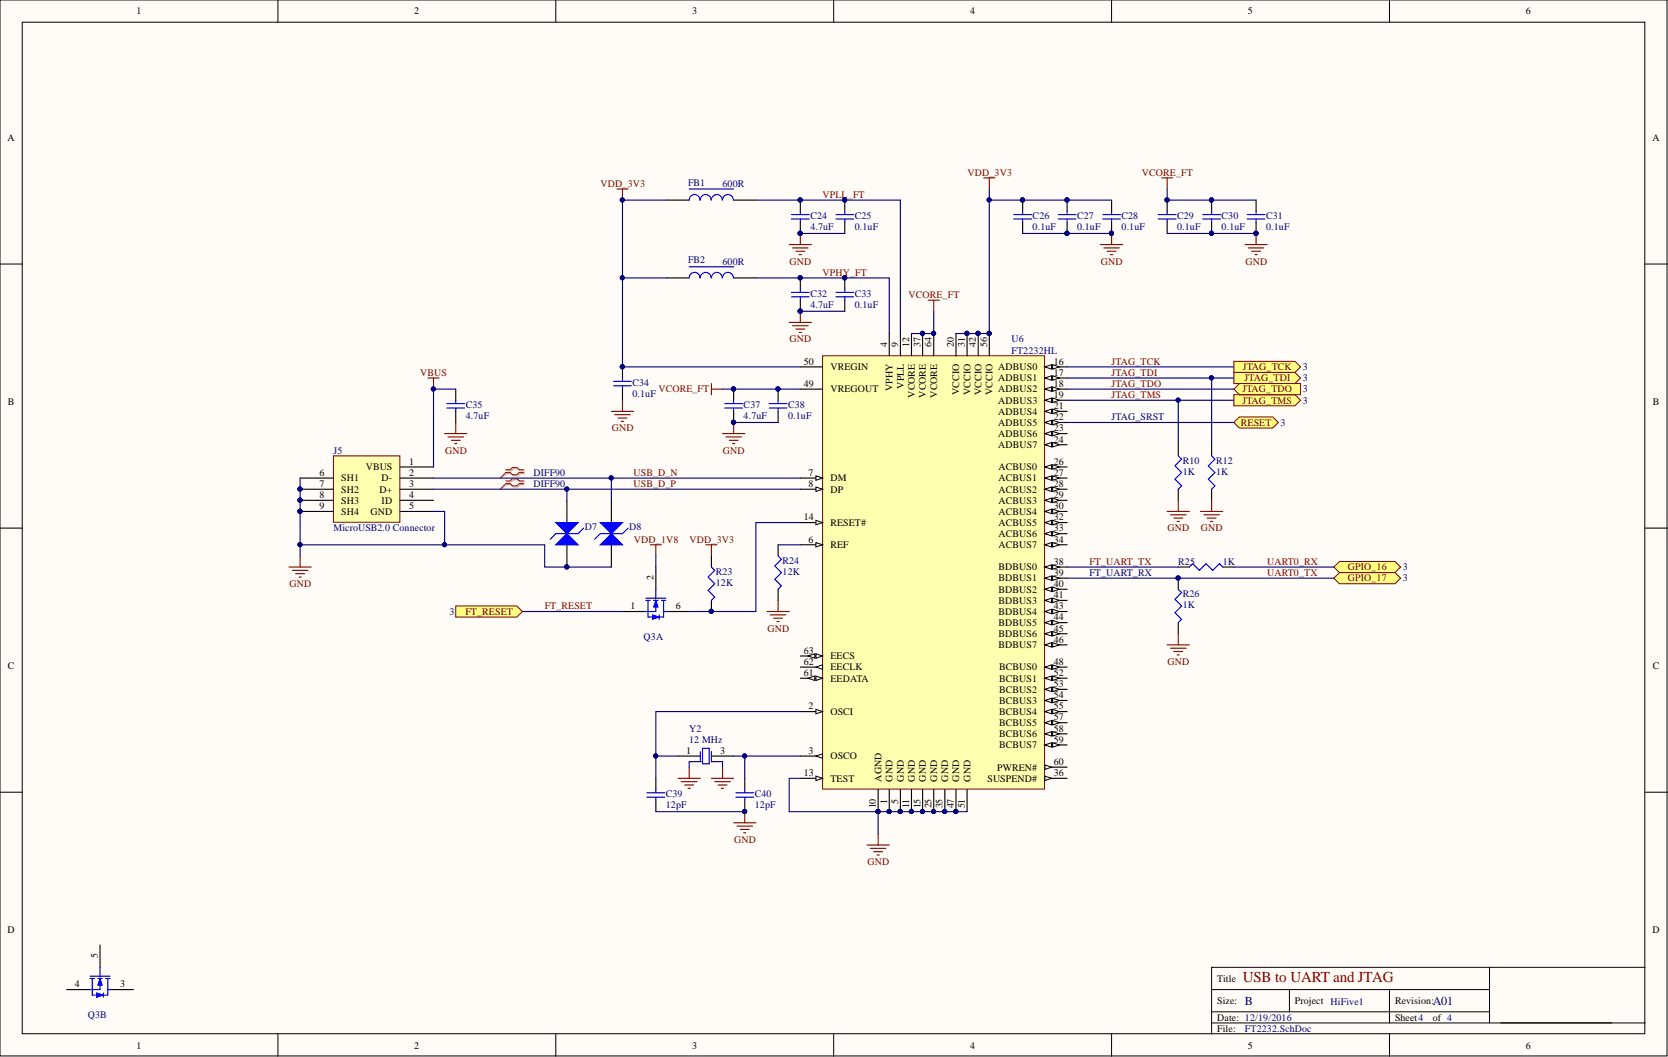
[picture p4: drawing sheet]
<svg xmlns="http://www.w3.org/2000/svg" width="381mm" height="241mm" viewBox="0 0 381 241" stroke-linecap="round" stroke-linejoin="round" font-family="sans-serif">
<defs><g id="words">
<text font-size="3.5" fill="#800000" x="283.9" y="224.1">USB to UART and JTAG</text>
<g font-size="2.8" fill="#000080">
<text x="284.4" y="229.4">B</text>
<text x="327.3" y="229.4">A01</text>
</g>
<g font-size="2.3">
<text x="31.1" y="3.3">1</text>
<text x="94.6" y="3.3">2</text>
<text x="158.1" y="3.3">3</text>
<text x="221.6" y="3.3">4</text>
<text x="285" y="3.3">5</text>
<text x="348.5" y="3.3">6</text>
<text x="1.7" y="32.1">A</text>
<text x="377.5" y="32.1">A</text>
<text x="183.6" y="83.2">50</text>
<text x="202.6" y="79.2" transform="rotate(-90 202.6 79.2)">4</text>
<text x="205.2" y="79.2" transform="rotate(-90 205.2 79.2)">9</text>
<text x="207.7" y="79.2" transform="rotate(-90 207.7 79.2)">12</text>
<text x="210.2" y="79.2" transform="rotate(-90 210.2 79.2)">37</text>
<text x="212.8" y="79.2" transform="rotate(-90 212.8 79.2)">64</text>
<text x="217.8" y="79.2" transform="rotate(-90 217.8 79.2)">20</text>
<text x="220.4" y="79.2" transform="rotate(-90 220.4 79.2)">31</text>
<text x="222.9" y="79.2" transform="rotate(-90 222.9 79.2)">42</text>
<text x="225.5" y="79.2" transform="rotate(-90 225.5 79.2)">56</text>
<text x="240.7" y="83.2">16</text>
<text x="183.6" y="88.3">49</text>
<text x="189.7" y="89.6">VREGOUT</text>
<text x="189.7" y="84.5">VREGIN</text>
<text x="203.9" y="89.3" transform="rotate(-90 203.9 89.3)">VPHY</text>
<text x="206.4" y="88.7" transform="rotate(-90 206.4 88.7)">VPLL</text>
<text x="228" y="84.5">ADBUS0</text>
<text x="228" y="87.1">ADBUS1</text>
<text x="228" y="89.6">ADBUS2</text>
<text x="240.7" y="85.8">17</text>
<text x="240.7" y="88.3">18</text>
<text x="1.8" y="92.5">B</text>
<text x="209" y="90.8" transform="rotate(-90 209 90.8)">VCORE</text>
<text x="211.5" y="90.8" transform="rotate(-90 211.5 90.8)">VCORE</text>
<text x="214" y="90.8" transform="rotate(-90 214 90.8)">VCORE</text>
<text x="219.1" y="90.1" transform="rotate(-90 219.1 90.1)">VCCIO</text>
<text x="221.7" y="90.1" transform="rotate(-90 221.7 90.1)">VCCIO</text>
<text x="224.2" y="90.1" transform="rotate(-90 224.2 90.1)">VCCIO</text>
<text x="226.7" y="90.1" transform="rotate(-90 226.7 90.1)">VCCIO</text>
<text x="228" y="92.1">ADBUS3</text>
<text x="228" y="94.7">ADBUS4</text>
<text x="240.7" y="90.9">19</text>
<text x="240.7" y="93.4">21</text>
<text x="240.7" y="95.9">22</text>
<text x="377.6" y="92.5">B</text>
<text x="228" y="97.2">ADBUS5</text>
<text x="228" y="99.7">ADBUS6</text>
<text x="240.7" y="98.5">23</text>
<text x="240.7" y="101">24</text>
<text x="83.5" y="107.4">VBUS</text>
<text x="93.4" y="106.1">1</text>
<text x="228" y="102.3">ADBUS7</text>
<text x="228.1" y="107.4">ACBUS0</text>
<text x="240.7" y="106.1">26</text>
<text x="73" y="108.6">6</text>
<text x="73" y="111.2">7</text>
<text x="73" y="113.7">8</text>
<text x="77.9" y="109.9">SH1</text>
<text x="77.9" y="112.4">SH2</text>
<text x="86.7" y="112.4">D+</text>
<text x="87.2" y="109.9">D-</text>
<text x="93.4" y="108.6">2</text>
<text x="93.4" y="111.2">3</text>
<text x="93.4" y="113.7">4</text>
<text x="184.7" y="108.6">7</text>
<text x="184.7" y="111.2">8</text>
<text x="189.7" y="109.9">DM</text>
<text x="189.7" y="112.4">DP</text>
<text x="228.1" y="109.9">ACBUS1</text>
<text x="228.1" y="112.4">ACBUS2</text>
<text x="240.7" y="108.6">27</text>
<text x="240.7" y="111.2">28</text>
<text x="240.7" y="113.7">29</text>
<text x="73" y="116.2">9</text>
<text x="77.9" y="115">SH3</text>
<text x="77.9" y="117.5">SH4</text>
<text x="84.6" y="117.5">GND</text>
<text x="87.2" y="115">ID</text>
<text x="93.4" y="116.2">5</text>
<text x="183.6" y="118.8">14</text>
<text x="228.1" y="115">ACBUS3</text>
<text x="228.1" y="117.5">ACBUS4</text>
<text x="240.7" y="116.2">30</text>
<text x="240.7" y="118.8">32</text>
<text x="184.7" y="123.9">6</text>
<text x="189.7" y="125.1">REF</text>
<text x="189.7" y="120.1">RESET#</text>
<text x="228.1" y="120.1">ACBUS5</text>
<text x="228.1" y="122.6">ACBUS6</text>
<text x="228.1" y="125.1">ACBUS7</text>
<text x="240.7" y="121.3">33</text>
<text x="240.7" y="123.9">34</text>
<text x="228.1" y="130.2">BDBUS0</text>
<text x="240.7" y="128.9">38</text>
<text x="240.7" y="131.5">39</text>
<text x="149.3" y="132.5" transform="rotate(-90 149.3 132.5)">2</text>
<text x="228.1" y="132.7">BDBUS1</text>
<text x="228.1" y="135.3">BDBUS2</text>
<text x="228.1" y="137.8">BDBUS3</text>
<text x="240.7" y="134">40</text>
<text x="240.7" y="136.6">41</text>
<text x="144" y="139.1">1</text>
<text x="154.4" y="139.1">6</text>
<text x="228.1" y="140.4">BDBUS4</text>
<text x="228.1" y="142.9">BDBUS5</text>
<text x="240.7" y="139.1">43</text>
<text x="240.7" y="141.6">44</text>
<text x="183.6" y="149.2">63</text>
<text x="228.1" y="145.4">BDBUS6</text>
<text x="228.1" y="148">BDBUS7</text>
<text x="240.7" y="144.2">45</text>
<text x="240.7" y="146.7">46</text>
<text x="1.8" y="152.7">C</text>
<text x="183.6" y="151.8">62</text>
<text x="183.6" y="154.3">61</text>
<text x="189.7" y="153.1">EECLK</text>
<text x="189.7" y="155.6">EEDATA</text>
<text x="189.7" y="150.5">EECS</text>
<text x="228.3" y="153.1">BCBUS0</text>
<text x="228.3" y="155.6">BCBUS1</text>
<text x="240.7" y="151.8">48</text>
<text x="240.7" y="154.3">52</text>
<text x="377.6" y="152.7">C</text>
<text x="184.7" y="161.9">2</text>
<text x="228.3" y="158.1">BCBUS2</text>
<text x="228.3" y="160.7">BCBUS3</text>
<text x="240.7" y="156.9">53</text>
<text x="240.7" y="159.4">54</text>
<text x="240.7" y="161.9">55</text>
<text x="189.7" y="163.2">OSCI</text>
<text x="228.3" y="163.2">BCBUS4</text>
<text x="228.3" y="165.7">BCBUS5</text>
<text x="240.7" y="164.5">57</text>
<text x="240.7" y="167">58</text>
<text x="156.7" y="172.1">1</text>
<text x="164.5" y="172.1">3</text>
<text x="184.7" y="172.1">3</text>
<text x="189.7" y="173.4">OSCO</text>
<text x="228.3" y="168.3">BCBUS6</text>
<text x="228.3" y="170.8">BCBUS7</text>
<text x="240.7" y="169.6">59</text>
<text x="183.6" y="177.2">13</text>
<text x="189.7" y="178.4">TEST</text>
<text x="201.3" y="178.4" transform="rotate(-90 201.3 178.4)">AGND</text>
<text x="203.9" y="178.4" transform="rotate(-90 203.9 178.4)">GND</text>
<text x="206.4" y="178.4" transform="rotate(-90 206.4 178.4)">GND</text>
<text x="209" y="178.4" transform="rotate(-90 209 178.4)">GND</text>
<text x="211.5" y="178.4" transform="rotate(-90 211.5 178.4)">GND</text>
<text x="214" y="178.4" transform="rotate(-90 214 178.4)">GND</text>
<text x="216.6" y="178.4" transform="rotate(-90 216.6 178.4)">GND</text>
<text x="219.1" y="178.4" transform="rotate(-90 219.1 178.4)">GND</text>
<text x="221.7" y="178.4" transform="rotate(-90 221.7 178.4)">GND</text>
<text x="225.6" y="178.4">SUSPEND#</text>
<text x="227.8" y="175.9">PWREN#</text>
<text x="240.7" y="177.2">36</text>
<text x="240.7" y="174.6">60</text>
<text x="200.1" y="184.5" transform="rotate(-90 200.1 184.5)">10</text>
<text x="202.6" y="183.4" transform="rotate(-90 202.6 183.4)">1</text>
<text x="205.2" y="183.4" transform="rotate(-90 205.2 183.4)">5</text>
<text x="207.7" y="184.4" transform="rotate(-90 207.7 184.4)">11</text>
<text x="210.2" y="184.5" transform="rotate(-90 210.2 184.5)">15</text>
<text x="212.8" y="184.5" transform="rotate(-90 212.8 184.5)">25</text>
<text x="215.3" y="184.5" transform="rotate(-90 215.3 184.5)">35</text>
<text x="217.8" y="184.5" transform="rotate(-90 217.8 184.5)">47</text>
<text x="220.4" y="184.5" transform="rotate(-90 220.4 184.5)">51</text>
<text x="1.7" y="213">D</text>
<text x="377.5" y="213">D</text>
<text x="22.3" y="218.8" transform="rotate(-90 22.3 218.8)">5</text>
<text x="17.1" y="225.4">4</text>
<text x="27.4" y="225.4">3</text>
<text x="278" y="224.1">Title</text>
<text x="278" y="229.2">Size:</text>
<text x="278" y="233">Date: 12/19/2016</text>
<text x="295.8" y="229.2">Project</text>
<text x="318.6" y="229.2">Revision:</text>
<text x="318.6" y="233">Sheet4</text>
<text x="327.3" y="233">of 4</text>
<text x="31.1" y="239.4">1</text>
<text x="94.6" y="239.4">2</text>
<text x="158.1" y="239.4">3</text>
<text x="221.6" y="239.4">4</text>
<text x="278" y="235.6">File:</text>
<text x="285" y="239.4">5</text>
<text x="348.5" y="239.4">6</text>
</g>
<g font-size="2.3" fill="#800000">
<text x="221" y="40.1">VDD_3V3</text>
<text x="260.8" y="40.1">VCORE_FT</text>
<text x="137.2" y="42.6">VDD_3V3</text>
<text x="187.9" y="45.2">VPLL_FT</text>
<text x="180.4" y="60.4">GND</text>
<text x="187.9" y="62.9">VPHY_FT</text>
<text x="251.4" y="60.4">GND</text>
<text x="284.5" y="60.4">GND</text>
<text x="207.5" y="68">VCORE_FT</text>
<text x="180.4" y="78.2">GND</text>
<text x="253.9" y="83.2">JTAG_TCK</text>
<text x="96" y="85.8">VBUS</text>
<text x="150.4" y="89.6">VCORE_FT</text>
<text x="253.9" y="85.8">JTAG_TDI</text>
<text x="253.9" y="88.3">JTAG_TDO</text>
<text x="283.8" y="89.6">JTAG_TDO</text>
<text x="283.9" y="84.5">JTAG_TCK</text>
<text x="284.3" y="87.1">JTAG_TDI</text>
<text x="253.9" y="90.9">JTAG_TMS</text>
<text x="283.8" y="92.1">JTAG_TMS</text>
<text x="139.7" y="98.5">GND</text>
<text x="283.4" y="97.2">RESET</text>
<text x="101.6" y="103.6">GND</text>
<text x="165.1" y="103.6">GND</text>
<text x="144.7" y="108.6">USB_D_N</text>
<text x="144.7" y="111.2">USB_D_P</text>
<text x="144.8" y="123.9">VDD_1V8</text>
<text x="157.5" y="123.9">VDD_3V3</text>
<text x="266.7" y="121.3">GND</text>
<text x="274.3" y="121.3">GND</text>
<text x="248.8" y="128.9">FT_UART_TX</text>
<text x="289.5" y="128.9">UART0_RX</text>
<text x="289.5" y="131.5">UART0_TX</text>
<text x="307.9" y="130.2">GPIO_16</text>
<text x="66.1" y="134">GND</text>
<text x="307.9" y="132.7">GPIO_17</text>
<text x="106.3" y="140.4">FT_RESET</text>
<text x="124.4" y="139.1">FT_RESET</text>
<text x="175.3" y="144.2">GND</text>
<text x="266.7" y="151.8">GND</text>
<text x="167.7" y="192.4">GND</text>
<text x="198.1" y="197.5">GND</text>
</g>
<g font-size="2.3" fill="#000080">
<text x="157.2" y="42.4">FB1</text>
<text x="165" y="42.6">600R</text>
<text x="185.1" y="50">C24</text>
<text x="185.1" y="52.5">4.7uF</text>
<text x="195.3" y="50">C25</text>
<text x="195.3" y="52.5">0.1uF</text>
<text x="235.9" y="50">C26</text>
<text x="235.9" y="52.5">0.1uF</text>
<text x="246" y="50">C27</text>
<text x="246" y="52.5">0.1uF</text>
<text x="256.2" y="50">C28</text>
<text x="256.2" y="52.5">0.1uF</text>
<text x="268.9" y="50">C29</text>
<text x="268.9" y="52.5">0.1uF</text>
<text x="279" y="50">C30</text>
<text x="279" y="52.5">0.1uF</text>
<text x="289.2" y="50">C31</text>
<text x="289.2" y="52.5">0.1uF</text>
<text x="157.2" y="60.2">FB2</text>
<text x="165" y="60.4">600R</text>
<text x="185.1" y="67.8">C32</text>
<text x="185.1" y="70.3">4.7uF</text>
<text x="195.3" y="67.8">C33</text>
<text x="195.3" y="70.3">0.1uF</text>
<text x="231.1" y="78.2">U6</text>
<text x="231.1" y="80.7">FT2232HL</text>
<text x="144.5" y="88.1">C34</text>
<text x="297.6" y="84.5">3</text>
<text x="297.6" y="87.1">3</text>
<text x="297.6" y="89.6">3</text>
<text x="106.4" y="93.1">C35</text>
<text x="106.4" y="95.7">4.7uF</text>
<text x="144.5" y="90.6">0.1uF</text>
<text x="169.9" y="93.1">C37</text>
<text x="169.9" y="95.7">4.7uF</text>
<text x="180" y="93.1">C38</text>
<text x="180" y="95.7">0.1uF</text>
<text x="253.9" y="95.9">JTAG_SRST</text>
<text x="297.6" y="92.1">3</text>
<text x="292.5" y="97.2">3</text>
<text x="76.2" y="103.6">J5</text>
<text x="270.2" y="105.8">R10</text>
<text x="277.8" y="105.8">R12</text>
<text x="121.9" y="108.6">DIFF90</text>
<text x="121.9" y="111.2">DIFF90</text>
<text x="270.2" y="108.4">1K</text>
<text x="277.8" y="108.4">1K</text>
<text x="76.2" y="121.3">MicroUSB2.0 Connector</text>
<text x="133.6" y="121.1">D7</text>
<text x="143.7" y="121.1">D8</text>
<text x="163.5" y="131.2">R23</text>
<text x="178.7" y="128.7">R24</text>
<text x="178.7" y="131.2">12K</text>
<text x="248.8" y="131.5">FT_UART_RX</text>
<text x="269.1" y="128.9">R25</text>
<text x="279.3" y="128.9">1K</text>
<text x="320.4" y="130.2">3</text>
<text x="163.5" y="133.8">12K</text>
<text x="270.2" y="136.3">R26</text>
<text x="320.4" y="132.7">3</text>
<text x="102.7" y="140.4">3</text>
<text x="270.2" y="138.8">1K</text>
<text x="147" y="146.2">Q3A</text>
<text x="157.4" y="167">Y2</text>
<text x="157.4" y="169.6">12 MHz</text>
<text x="152.1" y="182">C39</text>
<text x="152.1" y="184.5">12pF</text>
<text x="172.4" y="182">C40</text>
<text x="172.4" y="184.5">12pF</text>
<text x="20.1" y="232.5">Q3B</text>
<text x="303.9" y="229.5">HiFive1</text>
<text x="284.4" y="235.6">FT2232.SchDoc</text>
</g>
</g></defs>
<g fill="#fffcf8" stroke="#000" stroke-width=".23">
<path d="M0 0h380.8v241.1h-380.8z"/>
<path d="M5.1 5.1h370.6v230.9h-370.6z"/>
</g>
<g fill="none" stroke="#000" stroke-width=".23">
<path d="M63.5 0v5.1M127 0v5.1M190.4 0v5.1M253.9 0v5.1M317.4 0v5.1M0 60.3h5.1M375.8 60.3h5.1M0 120.6h5.1M375.8 120.6h5.1M0 180.9h5.1M375.8 180.9h5.1M63.5 236.1v5"/>
<path d="M127 236.1v5M190.4 236.1v5M253.9 236.1v5M276.8 225.9h63.4M276.8 233.5h99M276.8 231h63.4M294.5 225.9v5.1M317.4 225.9v7.6M317.4 236.1v5M340.2 220.8v12.7M375.8 220.8h-99v15.3"/>
</g>
<path d="M198 192.9h5.1M198.8 193.7h3.6M199.6 194.4h2M200.3 195.2h.5M200.6 190.4v2.5" fill="none" stroke="#800000" stroke-width=".26"/>
<path d="M187.9 81.2h50.7v98.9h-50.7z" fill="#ffffb0" stroke="#800000" stroke-width=".23"/>
<path d="M182.8 162.4h5.1M203.1 180.2v5.1" fill="none" stroke="#000" stroke-width=".26"/>
<circle cx="203.1" cy="185.3" r=".47" fill="#000080" stroke="#000080" stroke-width=".23"/>
<path d="M186.4 161.9l1.5 .5-1.5 .6z" fill="#fffcf8"/>
<path d="M186.4 161.9l1.5 .5-1.5 .6z" fill="none" stroke="#000" stroke-width=".23"/>
<path d="M182.8 172.6h5.1" fill="none" stroke="#000" stroke-width=".26"/>
<path d="M186.4 172.6l1.5-.5v1z" fill="#fffcf8"/>
<path d="M186.4 172.6l1.5-.5v1z" fill="none" stroke="#000" stroke-width=".23"/>
<path d="M203.1 76.1v5.1M182.8 124.4h5.1M205.7 180.2v5.1" fill="none" stroke="#000" stroke-width=".26"/>
<circle cx="205.6" cy="185.3" r=".47" fill="#000080" stroke="#000080" stroke-width=".23"/>
<path d="M186.4 123.9l1.5 .5-1.5 .5z" fill="#fffcf8"/>
<path d="M186.4 123.9l1.5 .5-1.5 .5z" fill="none" stroke="#000" stroke-width=".23"/>
<path d="M182.8 109.1h5.1" fill="none" stroke="#000" stroke-width=".26"/>
<path d="M186.4 108.6l1.5 .5-1.5 .5z" fill="#fffcf8"/>
<path d="M186.4 108.6l1.5 .5-1.5 .5z" fill="none" stroke="#000" stroke-width=".23"/>
<path d="M182.8 111.7h5.1" fill="none" stroke="#000" stroke-width=".26"/>
<path d="M186.4 111.2l1.5 .5-1.5 .5z" fill="#fffcf8"/>
<path d="M186.4 111.2l1.5 .5-1.5 .5z" fill="none" stroke="#000" stroke-width=".23"/>
<path d="M205.7 76.1v5.1M208.2 76.1v5.1M182.8 177.7h5.1M200.6 180.2v5.1M208.2 180.2v5.1" fill="none" stroke="#000" stroke-width=".26"/>
<g fill="#000080" stroke="#000080" stroke-width=".23">
<circle cx="200.5" cy="185.3" r=".47"/>
<circle cx="208.2" cy="185.3" r=".47"/>
</g>
<path d="M186.4 177.2l1.5 .5-1.5 .5z" fill="#fffcf8"/>
<path d="M186.4 177.2l1.5 .5-1.5 .5z" fill="none" stroke="#000" stroke-width=".23"/>
<path d="M182.8 119.3h5.1" fill="none" stroke="#000" stroke-width=".26"/>
<path d="M186.4 118.8l1.5 .5-1.5 .5z" fill="#fffcf8"/>
<path d="M186.4 118.8l1.5 .5-1.5 .5z" fill="none" stroke="#000" stroke-width=".23"/>
<path d="M238.7 83.8h5M210.7 180.2v5.1" fill="none" stroke="#000" stroke-width=".26"/>
<circle cx="210.7" cy="185.3" r=".47" fill="#000080" stroke="#000080" stroke-width=".23"/>
<path d="M238.7 83.8l1.5-.6v1.1z" fill="#fffcf8"/>
<path d="M238.7 83.8l1.5-.6v1.1z" fill="none" stroke="#000" stroke-width=".23"/>
<path d="M240.4 83.2l1.6 .6-1.6 .5z" fill="#fffcf8"/>
<path d="M240.4 83.2l1.6 .6-1.6 .5z" fill="none" stroke="#000" stroke-width=".23"/>
<path d="M238.7 86.3h5" fill="none" stroke="#000" stroke-width=".26"/>
<path d="M238.7 86.3l1.5-.5v1z" fill="#fffcf8"/>
<path d="M238.7 86.3l1.5-.5v1z" fill="none" stroke="#000" stroke-width=".23"/>
<path d="M240.4 85.8l1.6 .5-1.6 .5z" fill="#fffcf8"/>
<path d="M240.4 85.8l1.6 .5-1.6 .5z" fill="none" stroke="#000" stroke-width=".23"/>
<path d="M238.7 88.8h5" fill="none" stroke="#000" stroke-width=".26"/>
<path d="M238.7 88.8l1.5-.5v1z" fill="#fffcf8"/>
<path d="M238.7 88.8l1.5-.5v1z" fill="none" stroke="#000" stroke-width=".23"/>
<path d="M240.4 88.3l1.6 .5-1.6 .5z" fill="#fffcf8"/>
<path d="M240.4 88.3l1.6 .5-1.6 .5z" fill="none" stroke="#000" stroke-width=".23"/>
<path d="M238.7 91.4h5" fill="none" stroke="#000" stroke-width=".26"/>
<path d="M238.7 91.4l1.5-.5v1z" fill="#fffcf8"/>
<path d="M238.7 91.4l1.5-.5v1z" fill="none" stroke="#000" stroke-width=".23"/>
<path d="M240.4 90.9l1.6 .5-1.6 .5z" fill="#fffcf8"/>
<path d="M240.4 90.9l1.6 .5-1.6 .5z" fill="none" stroke="#000" stroke-width=".23"/>
<path d="M218.4 76.1v5.1M238.7 93.9h5" fill="none" stroke="#000" stroke-width=".26"/>
<path d="M238.7 93.9l1.5-.5v1z" fill="#fffcf8"/>
<path d="M238.7 93.9l1.5-.5v1z" fill="none" stroke="#000" stroke-width=".23"/>
<path d="M240.4 93.4l1.6 .5-1.6 .5z" fill="#fffcf8"/>
<path d="M240.4 93.4l1.6 .5-1.6 .5z" fill="none" stroke="#000" stroke-width=".23"/>
<path d="M238.7 96.4h5" fill="none" stroke="#000" stroke-width=".26"/>
<path d="M238.7 96.4l1.5-.5v1.1z" fill="#fffcf8"/>
<path d="M238.7 96.4l1.5-.5v1.1z" fill="none" stroke="#000" stroke-width=".23"/>
<path d="M240.4 95.9l1.6 .5-1.6 .6z" fill="#fffcf8"/>
<path d="M240.4 95.9l1.6 .5-1.6 .6z" fill="none" stroke="#000" stroke-width=".23"/>
<path d="M238.7 99h5" fill="none" stroke="#000" stroke-width=".26"/>
<path d="M238.7 99l1.5-.5v1z" fill="#fffcf8"/>
<path d="M238.7 99l1.5-.5v1z" fill="none" stroke="#000" stroke-width=".23"/>
<path d="M240.4 98.5l1.6 .5-1.6 .5z" fill="#fffcf8"/>
<path d="M240.4 98.5l1.6 .5-1.6 .5z" fill="none" stroke="#000" stroke-width=".23"/>
<path d="M238.7 101.5h5" fill="none" stroke="#000" stroke-width=".26"/>
<path d="M238.7 101.5l1.5-.5v1z" fill="#fffcf8"/>
<path d="M238.7 101.5l1.5-.5v1z" fill="none" stroke="#000" stroke-width=".23"/>
<path d="M240.4 101l1.6 .5-1.6 .5z" fill="#fffcf8"/>
<path d="M240.4 101l1.6 .5-1.6 .5z" fill="none" stroke="#000" stroke-width=".23"/>
<path d="M238.7 106.6h5M213.3 180.2v5.1" fill="none" stroke="#000" stroke-width=".26"/>
<circle cx="213.2" cy="185.3" r=".47" fill="#000080" stroke="#000080" stroke-width=".23"/>
<path d="M238.7 106.6l1.5-.5v1z" fill="#fffcf8"/>
<path d="M238.7 106.6l1.5-.5v1z" fill="none" stroke="#000" stroke-width=".23"/>
<path d="M240.4 106.1l1.6 .5-1.6 .5z" fill="#fffcf8"/>
<path d="M240.4 106.1l1.6 .5-1.6 .5z" fill="none" stroke="#000" stroke-width=".23"/>
<path d="M238.7 109.1h5" fill="none" stroke="#000" stroke-width=".26"/>
<path d="M238.7 109.1l1.5-.5v1z" fill="#fffcf8"/>
<path d="M238.7 109.1l1.5-.5v1z" fill="none" stroke="#000" stroke-width=".23"/>
<path d="M240.4 108.6l1.6 .5-1.6 .5z" fill="#fffcf8"/>
<path d="M240.4 108.6l1.6 .5-1.6 .5z" fill="none" stroke="#000" stroke-width=".23"/>
<path d="M238.7 111.7h5" fill="none" stroke="#000" stroke-width=".26"/>
<path d="M238.7 111.7l1.5-.5v1z" fill="#fffcf8"/>
<path d="M238.7 111.7l1.5-.5v1z" fill="none" stroke="#000" stroke-width=".23"/>
<path d="M240.4 111.2l1.6 .5-1.6 .5z" fill="#fffcf8"/>
<path d="M240.4 111.2l1.6 .5-1.6 .5z" fill="none" stroke="#000" stroke-width=".23"/>
<path d="M238.7 114.2h5" fill="none" stroke="#000" stroke-width=".26"/>
<path d="M238.7 114.2l1.5-.5v1z" fill="#fffcf8"/>
<path d="M238.7 114.2l1.5-.5v1z" fill="none" stroke="#000" stroke-width=".23"/>
<path d="M240.4 113.7l1.6 .5-1.6 .5z" fill="#fffcf8"/>
<path d="M240.4 113.7l1.6 .5-1.6 .5z" fill="none" stroke="#000" stroke-width=".23"/>
<path d="M238.7 116.8h5" fill="none" stroke="#000" stroke-width=".26"/>
<path d="M238.7 116.8l1.5-.6v1.1z" fill="#fffcf8"/>
<path d="M238.7 116.8l1.5-.6v1.1z" fill="none" stroke="#000" stroke-width=".23"/>
<path d="M240.4 116.2l1.6 .6-1.6 .5z" fill="#fffcf8"/>
<path d="M240.4 116.2l1.6 .6-1.6 .5z" fill="none" stroke="#000" stroke-width=".23"/>
<path d="M220.9 76.1v5.1M238.7 119.3h5" fill="none" stroke="#000" stroke-width=".26"/>
<circle cx="220.9" cy="76.1" r=".47" fill="#000080" stroke="#000080" stroke-width=".23"/>
<path d="M238.7 119.3l1.5-.5v1z" fill="#fffcf8"/>
<path d="M238.7 119.3l1.5-.5v1z" fill="none" stroke="#000" stroke-width=".23"/>
<path d="M240.4 118.8l1.6 .5-1.6 .5z" fill="#fffcf8"/>
<path d="M240.4 118.8l1.6 .5-1.6 .5z" fill="none" stroke="#000" stroke-width=".23"/>
<path d="M238.7 121.8h5" fill="none" stroke="#000" stroke-width=".26"/>
<path d="M238.7 121.8l1.5-.5v1z" fill="#fffcf8"/>
<path d="M238.7 121.8l1.5-.5v1z" fill="none" stroke="#000" stroke-width=".23"/>
<path d="M240.4 121.3l1.6 .5-1.6 .5z" fill="#fffcf8"/>
<path d="M240.4 121.3l1.6 .5-1.6 .5z" fill="none" stroke="#000" stroke-width=".23"/>
<path d="M238.7 124.4h5" fill="none" stroke="#000" stroke-width=".26"/>
<path d="M238.7 124.4l1.5-.5v1z" fill="#fffcf8"/>
<path d="M238.7 124.4l1.5-.5v1z" fill="none" stroke="#000" stroke-width=".23"/>
<path d="M240.4 123.9l1.6 .5-1.6 .5z" fill="#fffcf8"/>
<path d="M240.4 123.9l1.6 .5-1.6 .5z" fill="none" stroke="#000" stroke-width=".23"/>
<path d="M238.7 177.7h5M215.8 180.2v5.1" fill="none" stroke="#000" stroke-width=".26"/>
<circle cx="215.8" cy="185.3" r=".47" fill="#000080" stroke="#000080" stroke-width=".23"/>
<path d="M238.7 177.2l1.5 .5-1.5 .5z" fill="#fffcf8"/>
<path d="M238.7 177.2l1.5 .5-1.5 .5z" fill="none" stroke="#000" stroke-width=".23"/>
<path d="M210.7 76.1v5.1M238.7 129.4h5" fill="none" stroke="#000" stroke-width=".26"/>
<circle cx="210.7" cy="76.1" r=".47" fill="#000080" stroke="#000080" stroke-width=".23"/>
<path d="M238.7 129.4l1.5-.5v1.1z" fill="#fffcf8"/>
<path d="M238.7 129.4l1.5-.5v1.1z" fill="none" stroke="#000" stroke-width=".23"/>
<path d="M240.4 128.9l1.6 .5-1.6 .6z" fill="#fffcf8"/>
<path d="M240.4 128.9l1.6 .5-1.6 .6z" fill="none" stroke="#000" stroke-width=".23"/>
<path d="M238.7 132h5" fill="none" stroke="#000" stroke-width=".26"/>
<path d="M238.7 132l1.5-.5v1z" fill="#fffcf8"/>
<path d="M238.7 132l1.5-.5v1z" fill="none" stroke="#000" stroke-width=".23"/>
<path d="M240.4 131.5l1.6 .5-1.6 .5z" fill="#fffcf8"/>
<path d="M240.4 131.5l1.6 .5-1.6 .5z" fill="none" stroke="#000" stroke-width=".23"/>
<path d="M238.7 134.5h5" fill="none" stroke="#000" stroke-width=".26"/>
<path d="M238.7 134.5l1.5-.5v1z" fill="#fffcf8"/>
<path d="M238.7 134.5l1.5-.5v1z" fill="none" stroke="#000" stroke-width=".23"/>
<path d="M240.4 134l1.6 .5-1.6 .5z" fill="#fffcf8"/>
<path d="M240.4 134l1.6 .5-1.6 .5z" fill="none" stroke="#000" stroke-width=".23"/>
<path d="M238.7 137.1h5" fill="none" stroke="#000" stroke-width=".26"/>
<path d="M238.7 137.1l1.5-.5v1z" fill="#fffcf8"/>
<path d="M238.7 137.1l1.5-.5v1z" fill="none" stroke="#000" stroke-width=".23"/>
<path d="M240.4 136.6l1.6 .5-1.6 .5z" fill="#fffcf8"/>
<path d="M240.4 136.6l1.6 .5-1.6 .5z" fill="none" stroke="#000" stroke-width=".23"/>
<path d="M223.4 76.1v5.1M238.7 139.6h5" fill="none" stroke="#000" stroke-width=".26"/>
<circle cx="223.4" cy="76.1" r=".47" fill="#000080" stroke="#000080" stroke-width=".23"/>
<path d="M238.7 139.6l1.5-.5v1z" fill="#fffcf8"/>
<path d="M238.7 139.6l1.5-.5v1z" fill="none" stroke="#000" stroke-width=".23"/>
<path d="M240.4 139.1l1.6 .5-1.6 .5z" fill="#fffcf8"/>
<path d="M240.4 139.1l1.6 .5-1.6 .5z" fill="none" stroke="#000" stroke-width=".23"/>
<path d="M238.7 142.1h5" fill="none" stroke="#000" stroke-width=".26"/>
<path d="M238.7 142.1l1.5-.5v1z" fill="#fffcf8"/>
<path d="M238.7 142.1l1.5-.5v1z" fill="none" stroke="#000" stroke-width=".23"/>
<path d="M240.4 141.6l1.6 .5-1.6 .5z" fill="#fffcf8"/>
<path d="M240.4 141.6l1.6 .5-1.6 .5z" fill="none" stroke="#000" stroke-width=".23"/>
<path d="M238.7 144.7h5" fill="none" stroke="#000" stroke-width=".26"/>
<path d="M238.7 144.7l1.5-.5v1z" fill="#fffcf8"/>
<path d="M238.7 144.7l1.5-.5v1z" fill="none" stroke="#000" stroke-width=".23"/>
<path d="M240.4 144.2l1.6 .5-1.6 .5z" fill="#fffcf8"/>
<path d="M240.4 144.2l1.6 .5-1.6 .5z" fill="none" stroke="#000" stroke-width=".23"/>
<path d="M238.7 147.2h5" fill="none" stroke="#000" stroke-width=".26"/>
<path d="M238.7 147.2l1.5-.5v1z" fill="#fffcf8"/>
<path d="M238.7 147.2l1.5-.5v1z" fill="none" stroke="#000" stroke-width=".23"/>
<path d="M240.4 146.7l1.6 .5-1.6 .5z" fill="#fffcf8"/>
<path d="M240.4 146.7l1.6 .5-1.6 .5z" fill="none" stroke="#000" stroke-width=".23"/>
<path d="M238.7 152.3h5M218.4 180.2v5.1" fill="none" stroke="#000" stroke-width=".26"/>
<circle cx="218.3" cy="185.3" r=".47" fill="#000080" stroke="#000080" stroke-width=".23"/>
<path d="M238.7 152.3l1.5-.5v1z" fill="#fffcf8"/>
<path d="M238.7 152.3l1.5-.5v1z" fill="none" stroke="#000" stroke-width=".23"/>
<path d="M240.4 151.8l1.6 .5-1.6 .5z" fill="#fffcf8"/>
<path d="M240.4 151.8l1.6 .5-1.6 .5z" fill="none" stroke="#000" stroke-width=".23"/>
<path d="M182.8 88.8h5.1M182.8 83.8h5.1M238.7 154.8h5M220.9 180.2v5.1" fill="none" stroke="#000" stroke-width=".26"/>
<path d="M238.7 154.8l1.5-.5v1z" fill="#fffcf8"/>
<path d="M238.7 154.8l1.5-.5v1z" fill="none" stroke="#000" stroke-width=".23"/>
<path d="M240.4 154.3l1.6 .5-1.6 .5z" fill="#fffcf8"/>
<path d="M240.4 154.3l1.6 .5-1.6 .5z" fill="none" stroke="#000" stroke-width=".23"/>
<path d="M238.7 157.4h5" fill="none" stroke="#000" stroke-width=".26"/>
<path d="M238.7 157.4l1.5-.5v1z" fill="#fffcf8"/>
<path d="M238.7 157.4l1.5-.5v1z" fill="none" stroke="#000" stroke-width=".23"/>
<path d="M240.4 156.9l1.6 .5-1.6 .5z" fill="#fffcf8"/>
<path d="M240.4 156.9l1.6 .5-1.6 .5z" fill="none" stroke="#000" stroke-width=".23"/>
<path d="M238.7 159.9h5" fill="none" stroke="#000" stroke-width=".26"/>
<path d="M238.7 159.9l1.5-.5v1z" fill="#fffcf8"/>
<path d="M238.7 159.9l1.5-.5v1z" fill="none" stroke="#000" stroke-width=".23"/>
<path d="M240.4 159.4l1.6 .5-1.6 .5z" fill="#fffcf8"/>
<path d="M240.4 159.4l1.6 .5-1.6 .5z" fill="none" stroke="#000" stroke-width=".23"/>
<path d="M226 76.1v5.1M238.7 162.4h5" fill="none" stroke="#000" stroke-width=".26"/>
<circle cx="225.9" cy="76.1" r=".47" fill="#000080" stroke="#000080" stroke-width=".23"/>
<path d="M238.7 162.4l1.5-.5v1.1z" fill="#fffcf8"/>
<path d="M238.7 162.4l1.5-.5v1.1z" fill="none" stroke="#000" stroke-width=".23"/>
<path d="M240.4 161.9l1.6 .5-1.6 .6z" fill="#fffcf8"/>
<path d="M240.4 161.9l1.6 .5-1.6 .6z" fill="none" stroke="#000" stroke-width=".23"/>
<path d="M238.7 165h5" fill="none" stroke="#000" stroke-width=".26"/>
<path d="M238.7 165l1.5-.5v1z" fill="#fffcf8"/>
<path d="M238.7 165l1.5-.5v1z" fill="none" stroke="#000" stroke-width=".23"/>
<path d="M240.4 164.5l1.6 .5-1.6 .5z" fill="#fffcf8"/>
<path d="M240.4 164.5l1.6 .5-1.6 .5z" fill="none" stroke="#000" stroke-width=".23"/>
<path d="M238.7 167.5h5" fill="none" stroke="#000" stroke-width=".26"/>
<path d="M238.7 167.5l1.5-.5v1z" fill="#fffcf8"/>
<path d="M238.7 167.5l1.5-.5v1z" fill="none" stroke="#000" stroke-width=".23"/>
<path d="M240.4 167l1.6 .5-1.6 .5z" fill="#fffcf8"/>
<path d="M240.4 167l1.6 .5-1.6 .5z" fill="none" stroke="#000" stroke-width=".23"/>
<path d="M238.7 170.1h5" fill="none" stroke="#000" stroke-width=".26"/>
<path d="M238.7 170.1l1.5-.5v1z" fill="#fffcf8"/>
<path d="M238.7 170.1l1.5-.5v1z" fill="none" stroke="#000" stroke-width=".23"/>
<path d="M240.4 169.6l1.6 .5-1.6 .5z" fill="#fffcf8"/>
<path d="M240.4 169.6l1.6 .5-1.6 .5z" fill="none" stroke="#000" stroke-width=".23"/>
<path d="M238.7 175.1h5" fill="none" stroke="#000" stroke-width=".26"/>
<path d="M238.7 174.6l1.5 .5-1.5 .5z" fill="#fffcf8"/>
<path d="M238.7 174.6l1.5 .5-1.5 .5z" fill="none" stroke="#000" stroke-width=".23"/>
<path d="M182.8 152.3h5.1" fill="none" stroke="#000" stroke-width=".26"/>
<path d="M186.4 152.3l1.5-.5v1z" fill="#fffcf8"/>
<path d="M186.4 152.3l1.5-.5v1z" fill="none" stroke="#000" stroke-width=".23"/>
<path d="M182.8 154.8h5.1" fill="none" stroke="#000" stroke-width=".26"/>
<path d="M186.4 154.3l1.5 .5-1.5 .5z" fill="#fffcf8"/>
<path d="M186.4 154.3l1.5 .5-1.5 .5z" fill="none" stroke="#000" stroke-width=".23"/>
<path d="M184.6 154.8l1.5-.5v1z" fill="#fffcf8"/>
<path d="M184.6 154.8l1.5-.5v1z" fill="none" stroke="#000" stroke-width=".23"/>
<path d="M182.8 149.8h5.1" fill="none" stroke="#000" stroke-width=".26"/>
<path d="M186.4 149.2l1.5 .6-1.5 .5z" fill="#fffcf8"/>
<path d="M186.4 149.2l1.5 .6-1.5 .5z" fill="none" stroke="#000" stroke-width=".23"/>
<path d="M184.6 149.8l1.5-.6v1.1z" fill="#fffcf8"/>
<path d="M184.6 149.8l1.5-.6v1.1z" fill="none" stroke="#000" stroke-width=".23"/>
<path d="M152.3 45.7h5.1M167.6 45.7h5.1M152.3 63.5h5.1M167.6 63.5h5.1M213.3 76.1v5.1" fill="none" stroke="#000" stroke-width=".26"/>
<g fill="#000080" stroke="#000080" stroke-width=".23">
<circle cx="213.2" cy="76.1" r=".47"/>
<circle cx="203.1" cy="185.3" r=".47"/>
<circle cx="205.6" cy="185.3" r=".47"/>
<circle cx="200.5" cy="185.3" r=".47"/>
<circle cx="208.2" cy="185.3" r=".47"/>
<circle cx="210.7" cy="185.3" r=".47"/>
<circle cx="213.2" cy="185.3" r=".47"/>
<circle cx="220.9" cy="76.1" r=".47"/>
<circle cx="215.8" cy="185.3" r=".47"/>
<circle cx="210.7" cy="76.1" r=".47"/>
<circle cx="223.4" cy="76.1" r=".47"/>
<circle cx="218.3" cy="185.3" r=".47"/>
<circle cx="225.9" cy="76.1" r=".47"/>
<circle cx="182.8" cy="71" r=".47"/>
<circle cx="182.8" cy="53.3" r=".47"/>
<circle cx="142.1" cy="45.6" r=".47"/>
<circle cx="167.5" cy="96.4" r=".47"/>
<circle cx="253.9" cy="53.3" r=".47"/>
<circle cx="286.9" cy="53.3" r=".47"/>
<circle cx="170.1" cy="185.3" r=".47"/>
</g>
<path d="M157.4 43.1h10.2M159.9 45.7a1.23 1.23 0 0 0-1.2-1.3 1.23 1.23 0 0 0-1.3 1.3M162.4 45.7a1.23 1.23 0 0 0-1.2-1.3 1.23 1.23 0 0 0-1.2 1.3M165 45.7a1.23 1.23 0 0 0-1.3-1.3 1.23 1.23 0 0 0-1.2 1.3M167.5 45.7a1.23 1.23 0 0 0-1.2-1.3 1.23 1.23 0 0 0-1.3 1.3M157.4 60.9h10.2M159.9 63.4a1.23 1.23 0 0 0-1.2-1.2 1.23 1.23 0 0 0-1.3 1.3M162.4 63.4a1.23 1.23 0 0 0-1.2-1.2 1.23 1.23 0 0 0-1.2 1.3M165 63.4a1.23 1.23 0 0 0-1.3-1.2 1.23 1.23 0 0 0-1.2 1.3M167.5 63.4a1.23 1.23 0 0 0-1.2-1.2 1.23 1.23 0 0 0-1.3 1.3" fill="none" stroke="#00f" stroke-width=".26"/>
<g fill="none" stroke="#800000" stroke-width=".26">
<path d="M140.9 43.1h2.6M142.2 43.1v2.6M180.3 55.8h5M181 56.6h3.6M181.8 57.4h2M182.6 58.1h.5M182.8 53.3v2.5M224.7 40.6h2.5M226 40.6v2.5M251.4 55.8h5M252.1 56.6h3.6M252.9 57.4h2"/>
<path d="M253.6 58.1h.6M253.9 53.3v2.5M265.3 40.6h2.6M266.6 40.6v2.5M284.4 55.8h5.1M285.1 56.6h3.6M285.9 57.4h2M286.7 58.1h.5M286.9 53.3v2.5M180.3 73.6h5M181 74.4h3.6M181.8 75.1h2"/>
<path d="M182.6 75.9h.5M182.8 71.1v2.5M212 68.5h2.5M213.3 68.5v2.6M139.6 93.9h5.1M140.4 94.7h3.6M141.2 95.4h2M141.9 96.2h.5M142.2 91.4v2.5M162.5 87.6v2.5M162.5 88.8h2.5M165 99h5.1"/>
<path d="M165.8 99.7h3.6M167.6 96.4v2.6M166.6 100.5h2M167.3 101.3h.5M161.2 124.4h2.6M162.5 124.4v2.5M175.2 139.6h5.1M177.7 137.1v2.5M176 140.4h3.5M176.7 141.1h2M177.5 141.9h.5M167.6 187.8h5.1"/>
<path d="M168.3 188.6h3.6M169.1 189.4h2M169.9 190.1h.5M170.1 185.3v2.5"/>
</g>
<path d="M76.2 104.1h15.1v15.1h-15.1z" fill="#ffffb0" stroke="#800000" stroke-width=".23"/>
<g fill="none" stroke="#000" stroke-width=".26">
<path d="M193 45.7v2.5M193 50.8v2.5M233.6 45.7v2.5M233.6 50.8v2.5M243.7 45.7v2.5M243.7 50.8v2.5M253.9 45.7v2.5M253.9 50.8v2.5M266.6 45.7v2.5M266.6 50.8v2.5M276.8 45.7v2.5M276.8 50.8v2.5"/>
<path d="M286.9 45.7v2.5M286.9 50.8v2.5M193 63.5v2.5M193 68.5v2.6M142.2 83.8v2.5M142.2 88.8v2.6M177.7 88.8v2.6M177.7 93.9v2.5M68.6 109.1h7.6M68.6 111.7h7.6M68.6 114.2h7.6M68.6 116.8h7.6"/>
<path d="M91.4 106.6h7.6M91.4 109.1h7.6M91.4 111.7h7.6M91.4 114.2h7.6M91.4 116.8h7.6"/>
</g>
<g fill="#000080" stroke="#000080" stroke-width=".23">
<circle cx="68.5" cy="111.6" r=".47"/>
<circle cx="68.5" cy="114.2" r=".47"/>
<circle cx="68.5" cy="116.7" r=".47"/>
<circle cx="99" cy="88.8" r=".47"/>
<circle cx="233.6" cy="45.6" r=".47"/>
<circle cx="243.7" cy="45.6" r=".47"/>
<circle cx="243.7" cy="53.3" r=".47"/>
<circle cx="253.9" cy="53.3" r=".47"/>
<circle cx="266.6" cy="45.6" r=".47"/>
<circle cx="276.7" cy="45.6" r=".47"/>
<circle cx="276.7" cy="53.3" r=".47"/>
<circle cx="286.9" cy="53.3" r=".47"/>
<circle cx="192.9" cy="45.6" r=".47"/>
<circle cx="192.9" cy="63.4" r=".47"/>
<circle cx="142.1" cy="83.7" r=".47"/>
<circle cx="177.7" cy="88.8" r=".47"/>
</g>
<path d="M97.8 86.3h2.5M99 86.3v2.5M101.6 99h5M102.3 99.7h3.6M104.1 96.4v2.6M103.1 100.5h2M103.8 101.3h.6M66 129.4h5.1M66.8 130.2h3.5M67.5 131h2.1M68.3 131.7h.5M68.6 126.9v2.5" fill="none" stroke="#800000" stroke-width=".26"/>
<g fill="none" stroke="#00f" stroke-width=".26">
<path d="M190.9 50h4.1M190.9 49h4.1M193 48.2v.8M193 50v.8M231.6 50h4M231.6 49h4M233.6 48.2v.8M233.6 50v.8M241.7 50h4.1M241.7 49h4.1M243.7 48.2v.8M243.7 50v.8"/>
<path d="M251.9 50h4M251.9 49h4M253.9 48.2v.8M253.9 50v.8M264.6 50h4M264.6 49h4M266.6 48.2v.8M266.6 50v.8M274.7 50h4.1M274.7 49h4.1M276.8 48.2v.8M276.8 50v.8"/>
<path d="M284.9 50h4M284.9 49h4M286.9 48.2v.8M286.9 50v.8M190.9 67.8h4.1M190.9 66.7h4.1M193 66v.7M193 67.8v.7M140.2 88.1h4M140.2 87.1h4M142.2 86.3v.8M142.2 88.1v.7"/>
<path d="M175.7 93.1h4.1M175.7 92.1h4.1M177.7 91.4v.7M177.7 93.1v.8"/>
</g>
<g fill="#ffff80" stroke="#800000" stroke-width=".23">
<path d="M281.8 82.5h14l1.3 1.3-1.3 1.2h-14z" fill-rule="evenodd"/>
<path d="M281.8 90.1h14l1.3 1.3-1.3 1.2h-14z" fill-rule="evenodd"/>
<path d="M281.8 85h14l1.3 1.3-1.3 1.3h-14z" fill-rule="evenodd"/>
<path d="M281.8 88.8l1.3-1.2h14v2.5h-14z" fill-rule="evenodd"/>
<path d="M304.7 129.4l1.3-1.2h12.6l1.3 1.2-1.3 1.3h-12.6z" fill-rule="evenodd"/>
<path d="M304.7 132l1.3-1.3h12.6l1.3 1.3-1.3 1.3h-12.6z" fill-rule="evenodd"/>
</g>
<path d="M129.5 114.2v5.1M129.5 124.4v5M269.1 129.4h2.6M269.1 132v2.5M279.3 129.4h2.5M269.1 142.1v2.6" fill="none" stroke="#000" stroke-width=".26"/>
<path d="M269.1 134.5l.8 .8-1.5 1.5 1.5 1.5-1.5 1.6 1.5 1.5-.8 .7M271.7 129.4l.7-.7 1.6 1.5 1.5-1.5 1.5 1.5 1.5-1.5 .8 .7" fill="none" stroke="#00f" stroke-width=".26"/>
<g fill="#000080" stroke="#000080" stroke-width=".23">
<circle cx="269.1" cy="131.9" r=".47"/>
<circle cx="129.5" cy="129.4" r=".47"/>
</g>
<path d="M127 124.4l2.5-2.6 2.5 2.6z" fill="#00f"/>
<path d="M127 124.4l2.5-2.6 2.5 2.6zM133.3 120.6l-1.3 1.2h-5l-1.3 1.3" fill="none" stroke="#00f" stroke-width=".26"/>
<path d="M127 119.3h5l-2.5 2.5z" fill="#00f"/>
<path d="M127 119.3h5l-2.5 2.5z" fill="none" stroke="#00f" stroke-width=".26"/>
<circle cx="129.5" cy="129.4" r=".47" fill="#000080" stroke="#000080" stroke-width=".23"/>
<path d="M139.6 114.2v5.1M139.6 124.4v5" fill="none" stroke="#000" stroke-width=".26"/>
<path d="M137.1 124.4l2.5-2.6 2.6 2.6z" fill="#00f"/>
<path d="M137.1 124.4l2.5-2.6 2.6 2.6zM143.5 120.6l-1.3 1.2h-5.1l-1.3 1.3" fill="none" stroke="#00f" stroke-width=".26"/>
<path d="M137.1 119.3h5.1l-2.6 2.5z" fill="#00f"/>
<g fill="none" stroke="#00f" stroke-width=".26">
<path d="M180.8 50h4M180.8 49h4M182.8 48.2v.8M182.8 50v.8M180.8 67.8h4M180.8 66.7h4M182.8 66v.7M182.8 67.8v.7M102.1 93.1h4M102.1 92.1h4M104.1 91.4v.7M104.1 93.1v.8"/>
<path d="M165.5 93.1h4.1M165.5 92.1h4.1M167.6 91.4v.7M167.6 93.1v.8M137.1 119.3h5.1l-2.6 2.5zM177.7 126.9l.8 .8-1.5 1.5 1.5 1.5-1.5 1.5 1.5 1.6-.8 .7M147.8 182h4M147.8 181h4M149.8 180.2v.8M149.8 182v.8M168.1 182h4M168.1 181h4"/>
<path d="M170.1 180.2v.8M170.1 182v.8"/>
</g>
<g fill="none" stroke="#000" stroke-width=".26">
<path d="M182.8 45.7v2.5M182.8 50.8v2.5M182.8 63.5v2.5M182.8 68.5v2.6M104.1 88.8v2.6M104.1 93.9v2.5M167.6 88.8v2.6M167.6 93.9v2.5M177.7 124.4v2.5M177.7 134.5v2.6M149.8 177.7v2.5M170.1 177.7v2.5"/>
<path d="M149.8 182.8v2.5M170.1 182.8v2.5"/>
</g>
<g fill="#000080" stroke="#000080" stroke-width=".23">
<circle cx="182.8" cy="45.6" r=".47"/>
<circle cx="182.8" cy="53.3" r=".47"/>
<circle cx="182.8" cy="63.4" r=".47"/>
<circle cx="182.8" cy="71" r=".47"/>
<circle cx="167.5" cy="88.8" r=".47"/>
<circle cx="167.5" cy="96.4" r=".47"/>
<circle cx="170.1" cy="185.3" r=".47"/>
</g>
<path d="M281.8 96.4l1.3-1.2h7.6l1.3 1.2-1.3 1.3h-7.6z" fill-rule="evenodd" fill="#ffff80" stroke="#800000" stroke-width=".23"/>
<path d="M115.8 107.5h1l.5-.5h1l.5 .5h1M115.8 108.1h1l.5 .5h1l.5-.5h1M115.8 110h1l.5-.5h1l.5 .5h1M115.8 110.7h1l.5 .5h1l.5-.5h1" fill="none" stroke="#d0a19e" stroke-width=".26"/>
<path d="M115.8 108.1l-1.5 1M115.8 110.7l-1.5 1" fill="none" stroke="#d0a19e" stroke-width=".23"/>
<path d="M115.5 107.2h1l.5-.5h1.1l.5 .5h1M115.5 107.9h1l.5 .5h1.1l.5-.5h1M115.5 109.8h1l.5-.5h1.1l.5 .5h1M115.5 110.4h1l.5 .5h1.1l.5-.5h1" fill="none" stroke="#f00" stroke-width=".26"/>
<path d="M115.5 107.9l-1.2 1.2M115.5 110.4l-1.2 1.3" fill="none" stroke="#f00" stroke-width=".23"/>
<path d="M142.2 139.6h5.1M149.8 129.4v5.1M152.3 139.6h5.1M162.5 126.9v2.5M162.5 137.1v2.5M154.9 172.6h5.1M160 173.9h.1M162.5 173.9h.1M162.5 172.6h5.1" fill="none" stroke="#000" stroke-width=".26"/>
<circle cx="162.5" cy="139.6" r=".47" fill="#000080" stroke="#000080" stroke-width=".23"/>
<path d="M147.5 136.6h4.6M147.5 137.1h1M148 137.1v2.5M149.3 137.1h1M149.8 134.5v2.1M149.8 137.1v2.5h-2.5M151.1 137.1h1M151.6 137.1v2.5M162.5 129.4l.8 .8-1.6 1.5 1.6 1.6-1.6 1.5 1.6 1.5-.8 .8M160 171.6v2M160.5 170.8h1.5v3.6h-1.5zM162.5 171.6v2" fill="none" stroke="#00f" stroke-width=".26"/>
<path d="M154.9 177.7h5.1M155.6 178.4h3.6M156.4 179.2h2M157.2 180h.5M157.4 175.1v2.6M162.5 177.7h5.1M163.3 178.4h3.5M164 179.2h2.1M164.8 180h.5M165 175.1v2.6" fill="none" stroke="#800000" stroke-width=".26"/>
<path d="M149.8 137.1l.5 1.5h-1z" fill="#00f"/>
<path d="M149.8 137.1l.5 1.5h-1z" fill="none" stroke="#00f" stroke-width=".23"/>
<path d="M151.6 139.6h.7" fill="none" stroke="#00f" stroke-width=".26"/>
<path d="M149 140.4l1.6 .5-1.6 .5z" fill="#00f"/>
<path d="M149 140.4l1.6 .5-1.6 .5z" fill="none" stroke="#00f" stroke-width=".23"/>
<path d="M269.1 104.1l.8 .7-1.5 1.5 1.5 1.6-1.5 1.5 1.5 1.5-.8 .8M276.8 104.1l.7 .7-1.5 1.5 1.5 1.6-1.5 1.5 1.5 1.5-.7 .8M148 139.6v1.3h1M151.6 139.6v1.3h-1M150.6 140.4v1" fill="none" stroke="#00f" stroke-width=".26"/>
<g fill="none" stroke="#800000" stroke-width=".26">
<path d="M266.6 116.8h5.1M267.4 117.5h3.5M268.1 118.3h2.1M268.9 119h.5M269.1 114.2v2.6M274.2 116.8h5.1M275 117.5h3.5M275.7 118.3h2.1M276.5 119h.5M276.8 114.2v2.6M148.5 124.4h2.6M149.8 124.4v2.5"/>
<path d="M266.6 147.2h5.1M267.4 148h3.5M268.1 148.7h2.1M268.9 149.5h.5M269.1 144.7v2.5"/>
</g>
<path d="M269.1 101.5v2.6M269.1 111.7v2.5M276.8 101.5v2.6M276.8 111.7v2.5" fill="none" stroke="#000" stroke-width=".26"/>
<g fill="none" stroke="#000080" stroke-width=".26">
<path d="M152.3 45.7h-10.1v17.8h10.1M172.7 45.7h33v30.4M182.8 53.3h10.2M226 43.1v33h-7.6M226 45.7h27.9M233.6 53.3h20.3M266.6 53.3h20.3M266.6 43.1v2.6h20.3M142.2 63.5v20.3h40.6M172.7 63.5h30.4v12.6M182.8 71.1h10.2M213.3 71.1v5h-5.1"/>
<path d="M104.1 88.8h-5.1v17.8M165 88.8h17.8M167.6 96.4h10.1M243.7 86.3h38.1M243.7 91.4h38.1M243.7 96.4h38.1M243.7 83.8h38.1M243.7 88.8h38.1M269.1 91.4v10.1M276.8 86.3v15.2M68.6 109.1v17.8M99 111.7h83.8"/>
<path d="M99 109.1h83.8M99 116.8h2.6v7.6M129.5 111.7v2.5M139.6 109.1v5.1M182.8 119.3h-10.1v20.3h-15.3M68.6 124.4h55.8v5h15.2M119.3 139.6h22.9M149.8 126.9v2.5M177.7 124.4h5.1M243.7 132h61M243.7 129.4h25.4M281.8 129.4h22.9"/>
<path d="M149.8 172.6h5.1M160 173.9h-2.6v1.2M162.5 173.9h2.5v1.2M167.6 172.6h15.2M170.1 172.6v5.1M182.8 177.7h-2.5v7.6h20.3M182.8 162.4h-33v15.3M149.8 185.3h20.3M220.9 185.3h-20.3v5.1"/>
</g>
<g fill="#000080" stroke="#000080" stroke-width=".23">
<circle cx="200.5" cy="185.3" r=".47"/>
<circle cx="203.1" cy="185.3" r=".47"/>
<circle cx="205.6" cy="185.3" r=".47"/>
<circle cx="208.2" cy="185.3" r=".47"/>
<circle cx="210.7" cy="185.3" r=".47"/>
<circle cx="213.2" cy="185.3" r=".47"/>
<circle cx="215.8" cy="185.3" r=".47"/>
<circle cx="218.3" cy="185.3" r=".47"/>
<circle cx="182.8" cy="71" r=".47"/>
<circle cx="182.8" cy="53.3" r=".47"/>
<circle cx="192.9" cy="45.6" r=".47"/>
<circle cx="182.8" cy="45.6" r=".47"/>
<circle cx="192.9" cy="63.4" r=".47"/>
<circle cx="182.8" cy="63.4" r=".47"/>
<circle cx="142.1" cy="63.4" r=".47"/>
<circle cx="142.1" cy="83.7" r=".47"/>
<circle cx="142.1" cy="45.6" r=".47"/>
<circle cx="167.5" cy="88.8" r=".47"/>
<circle cx="177.7" cy="88.8" r=".47"/>
<circle cx="210.7" cy="76.1" r=".47"/>
<circle cx="213.2" cy="76.1" r=".47"/>
<circle cx="225.9" cy="45.6" r=".47"/>
<circle cx="225.9" cy="76.1" r=".47"/>
<circle cx="223.4" cy="76.1" r=".47"/>
<circle cx="220.9" cy="76.1" r=".47"/>
<circle cx="253.9" cy="53.3" r=".47"/>
<circle cx="243.7" cy="53.3" r=".47"/>
<circle cx="243.7" cy="45.6" r=".47"/>
<circle cx="233.6" cy="45.6" r=".47"/>
<circle cx="167.5" cy="96.4" r=".47"/>
<circle cx="286.9" cy="53.3" r=".47"/>
<circle cx="276.7" cy="53.3" r=".47"/>
<circle cx="266.6" cy="45.6" r=".47"/>
<circle cx="276.7" cy="45.6" r=".47"/>
<circle cx="170.1" cy="172.6" r=".47"/>
<circle cx="170.1" cy="185.3" r=".47"/>
<circle cx="99" cy="88.8" r=".47"/>
<circle cx="276.7" cy="86.3" r=".47"/>
<circle cx="269.1" cy="91.3" r=".47"/>
<circle cx="139.6" cy="109.1" r=".47"/>
<circle cx="129.5" cy="111.6" r=".47"/>
<circle cx="68.5" cy="124.3" r=".47"/>
<circle cx="101.5" cy="124.3" r=".47"/>
<circle cx="129.5" cy="129.4" r=".47"/>
<circle cx="68.5" cy="111.6" r=".47"/>
<circle cx="68.5" cy="114.2" r=".47"/>
<circle cx="68.5" cy="116.7" r=".47"/>
<circle cx="149.8" cy="172.6" r=".47"/>
<circle cx="269.1" cy="131.9" r=".47"/>
<circle cx="162.5" cy="139.6" r=".47"/>
</g>
<path d="M104.1 138.3h14l1.2 1.3-1.2 1.3h-14z" fill-rule="evenodd" fill="#ffff80" stroke="#800000" stroke-width=".23"/>
<path d="M22.9 215.8v5M15.2 225.9h5.1M25.4 225.9h5.1" fill="none" stroke="#000" stroke-width=".26"/>
<path d="M20.6 222.9h4.5M20.6 223.4h1M21.1 223.4v2.5M22.3 223.4h1.1M22.9 220.8v2.1M22.9 223.4v2.5h-2.6M24.1 223.4h1M24.6 223.4v2.5" fill="none" stroke="#00f" stroke-width=".26"/>
<path d="M22.9 223.4l.5 1.5h-1.1z" fill="#00f"/>
<path d="M22.9 223.4l.5 1.5h-1.1z" fill="none" stroke="#00f" stroke-width=".23"/>
<path d="M24.6 225.9h.8" fill="none" stroke="#00f" stroke-width=".26"/>
<path d="M22.1 226.7l1.5 .5-1.5 .5z" fill="#00f"/>
<path d="M22.1 226.7l1.5 .5-1.5 .5z" fill="none" stroke="#00f" stroke-width=".23"/>
<path d="M21.1 225.9v1.3h1M23.6 226.7v1M24.6 225.9v1.3h-1" fill="none" stroke="#00f" stroke-width=".26"/>
<use href="#words"/>
</svg>
